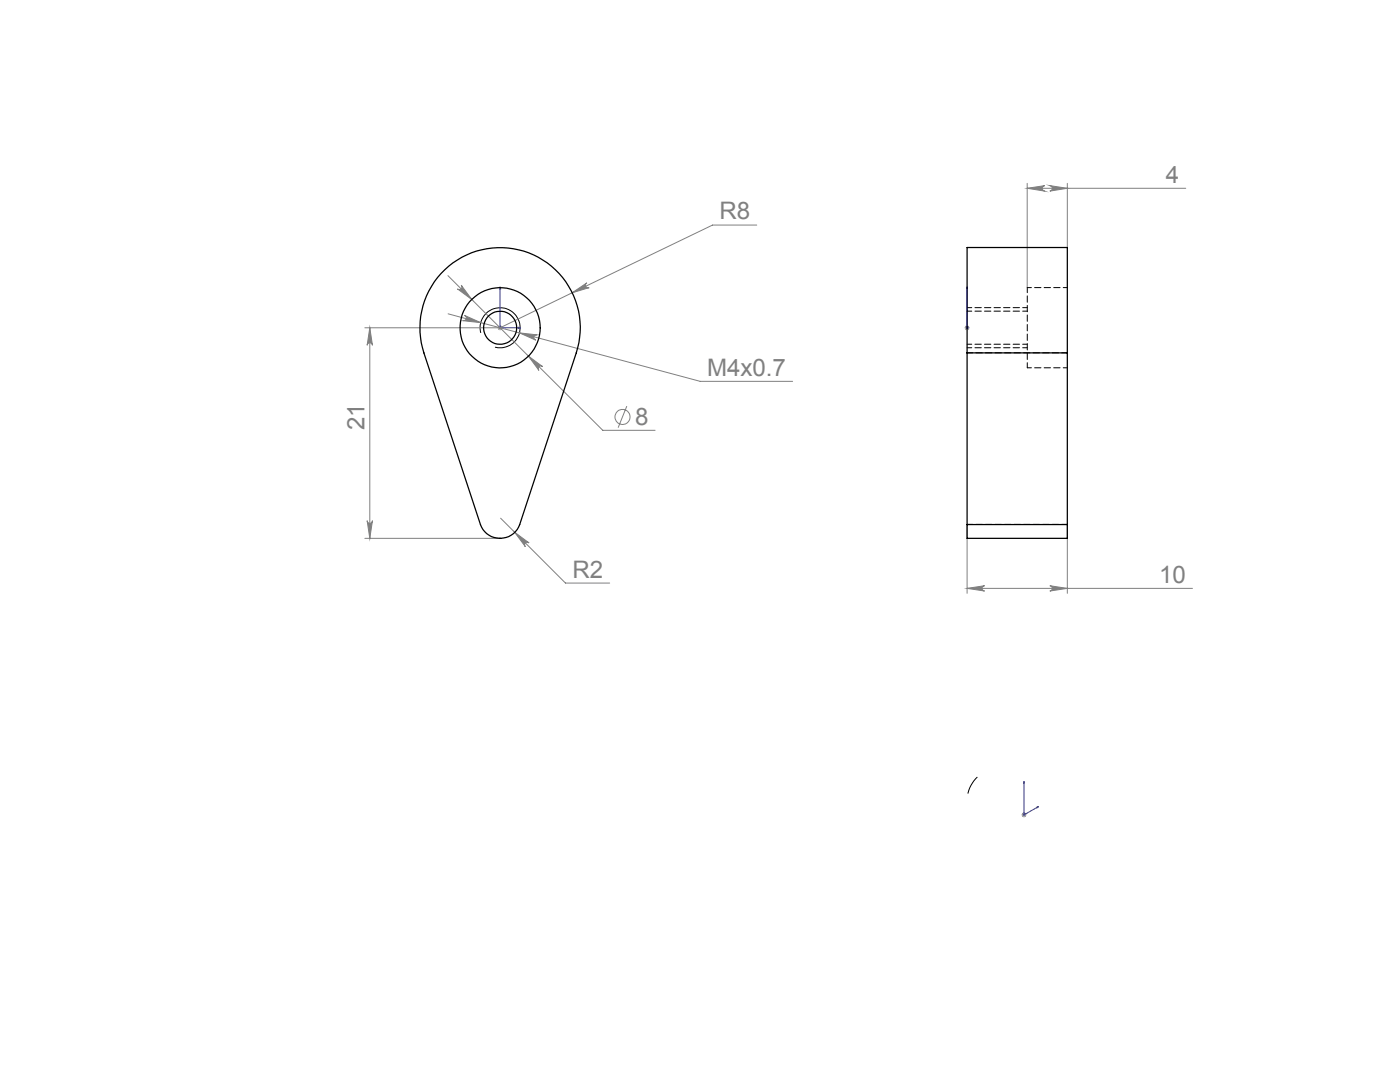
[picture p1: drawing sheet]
<svg xmlns="http://www.w3.org/2000/svg" width="279mm" height="216mm" viewBox="0 0 279 216" stroke-linecap="round" stroke-linejoin="round" font-family="sans-serif">
<defs><g id="words">
<g font-size="4.8" fill="#808080">
<text x="232.7" y="36.5">4</text>
<text x="143.6" y="43.8">R8</text>
<text x="141.1" y="75">M4x0.7</text>
<text x="72.7" y="85.8" transform="rotate(-90 72.7 85.8)">21</text>
<text x="126.7" y="84.8">8</text>
<text x="114.2" y="115.3">R2</text>
<text x="231.3" y="116.3">10</text>
</g>
</g></defs>
<g fill="none" stroke="#808080" stroke-width=".2">
<path d="M205 36.6v20.8M205 37.6h31.6M205 37.6l3.5-.6a.55 .55 0 0 0-.5 .6 .55 .55 0 0 0 .5 .5zM209.5 37l3.5 .6-3.5 .5a.55 .55 0 0 0 .5-.5 .55 .55 0 0 0-.5-.6zM213 36.6v12.8M89.4 55l30.9 30.9h10.4M92 56.9l2.2 2.9-2.9-2.2a.52 .52 0 0 0 .7 0 .52 .52 0 0 0 0-.7zM114.2 58.4l2.9-2a.53 .53 0 0 0-.2 .7 .53 .53 0 0 0 .7 .3zM151 44.9h-8.8l-42.4 20.5M73.8 65.4l.5 3.5a.53 .53 0 0 0-.5-.5 .53 .53 0 0 0-.5 .5zM73.8 65.4v42M89.4 62.6l50.3 13.5h18.5"/>
<path d="M92.7 62.9l3.3 1.5-3.6-.4a.55 .55 0 0 0 .7-.4 .55 .55 0 0 0-.4-.7zM99.8 64.9v1M100.2 65.1l-.8 .7M100.3 65.4h-27.5M103.7 66.4l3.5 .4a.54 .54 0 0 0-.7 .4 .54 .54 0 0 0 .4 .7zM105.4 71l2.9 2.2a.52 .52 0 0 0-.7 0 .52 .52 0 0 0 0 .7zM192.5 65.4h1M192.7 65.1l.7 .7M193 64.9v1M193.4 65.1l-.7 .7M125.1 81l-1.7 4.3M72.8 107.4h27.1"/>
<path d="M73.3 103.9a.53 .53 0 0 0 .5 .5 .53 .53 0 0 0 .5-.5l-.5 3.5zM99.9 103.4l13 12.9h8.8M102.7 106.2l2.9 2.1a.52 .52 0 0 0-.7 .1 .52 .52 0 0 0-.1 .7zM193 104.7v13.7M193 117.4h45M193 117.4l3.5-.5a.53 .53 0 0 0-.5 .5 .53 .53 0 0 0 .5 .5zM209.5 116.9l3.5 .5-3.5 .5a.53 .53 0 0 0 .5-.5 .53 .53 0 0 0-.5-.5zM213 104.7v13.7M203.9 162.6h1M204 162.2l.7 .7M204.4 162.1v1M204.7 162.2l-.7 .7"/>
<circle cx="124.2" cy="83.2" r="1.51"/>
</g>
<path d="M96 66.4a4 4 0 0 1 3.5-5 4 4 0 0 1 4.3 4.4 4 4 0 0 1-5 3.5M195.1 155a6.5 6.5 0 0 0-1.9 3.3" fill="none" stroke="#000" stroke-width=".2"/>
<path d="M99.8 57.3v8.1h4.1M99.8 57.3l.1 .3h-.2zM193 57.3v8.1M193 57.3v.3v-.3M103.5 65.3l.4 .1-.4 .1zM193 65.4h.1M193 65.3v.2zM204.4 155.9v6.7l2.9-1.7M204.4 155.9v.3l-.1 .1zM207 161l.3-.1-.3 .3z" fill="none" stroke="#00f" stroke-width=".2"/>
<path d="M193 69.4h12M205 61.4h-12" fill="none" stroke="#000" stroke-width=".2" stroke-dasharray="1.3 .6" stroke-dashoffset=".3"/>
<g fill="#00f">
<path d="M103.5 65.3l.4 .1-.4 .1zM99.8 57.3l.1 .3h-.2z"/>
<path d="M207 161l.3-.1-.3 .3zM204.4 155.9v.3l-.1 .1zM193 65.3v.2zM193 57.3v.3z"/>
</g>
<g fill="#808080">
<path d="M209.5 37l3.5 .6-3.5 .5a.55 .55 0 0 0 .5-.5 .55 .55 0 0 0-.5-.6zM205 37.6l3.5-.6a.55 .55 0 0 0-.5 .6 .55 .55 0 0 0 .5 .5z"/>
<path d="M114.2 58.4l3.4-1a.53 .53 0 0 1-.7-.3 .53 .53 0 0 1 .2-.7zM102.7 106.2l2.1 2.9a.52 .52 0 0 1 .1-.7 .52 .52 0 0 1 .7-.1zM92 56.9a.52 .52 0 0 1 0 .7 .52 .52 0 0 1-.7 0l2.9 2.2zM105.4 71l2.2 2.9a.52 .52 0 0 1 0-.7 .52 .52 0 0 1 .7 0zM92.7 62.9a.55 .55 0 0 1 .3 .7 .55 .55 0 0 1-.6 .4l3.6 .4zM103.7 66.4l3.2 1.5a.54 .54 0 0 1-.3-.7 .54 .54 0 0 1 .6-.4z"/>
<path d="M73.8 65.4l.5 3.5a.53 .53 0 0 0-.5-.5 .53 .53 0 0 0-.5 .5zM73.3 103.9a.53 .53 0 0 0 .5 .5 .53 .53 0 0 0 .5-.5l-.5 3.5z"/>
<path d="M193 117.4l3.5-.5a.53 .53 0 0 0-.5 .5 .53 .53 0 0 0 .5 .5zM209.5 116.9l3.5 .5-3.5 .5a.53 .53 0 0 0 .5-.5 .53 .53 0 0 0-.5-.5z"/>
</g>
<g fill="none" stroke="#000" stroke-width=".25">
<path d="M88.8 53.8a16 16 0 0 1 19.5-1.9 16 16 0 0 1 6.7 18.5l-11.3 34.3a4.2 4.2 0 0 1-3.9 2.7 4.2 4.2 0 0 1-3.9-2.7l-11.3-34.3a16.1 16.1 0 0 1 4.2-16.6zM193 70.4v-21h20v21M193 70.4h20M193 70.4v34.3M213 70.4v34.3M193 104.7v2.7h20v-2.7M193 104.7h20"/>
<circle cx="99.8" cy="65.4" r="8"/>
<circle cx="99.8" cy="65.4" r="3.3"/>
</g>
<path d="M213 70.4h-20M213 104.6h-20" fill="none" stroke="#000" stroke-width=".2" stroke-dasharray="1.3 .6" stroke-dashoffset=".2"/>
<path d="M205 57.4v16M193 68.7h12M205 62.1h-12" fill="none" stroke="#000" stroke-width=".2" stroke-dasharray="1.3 .6" stroke-dashoffset=".3"/>
<path d="M213 57.4h-8M205 73.4h8" fill="none" stroke="#000" stroke-width=".2" stroke-dasharray="1.3 .6" stroke-dashoffset=".4"/>
<use href="#words"/>
</svg>
